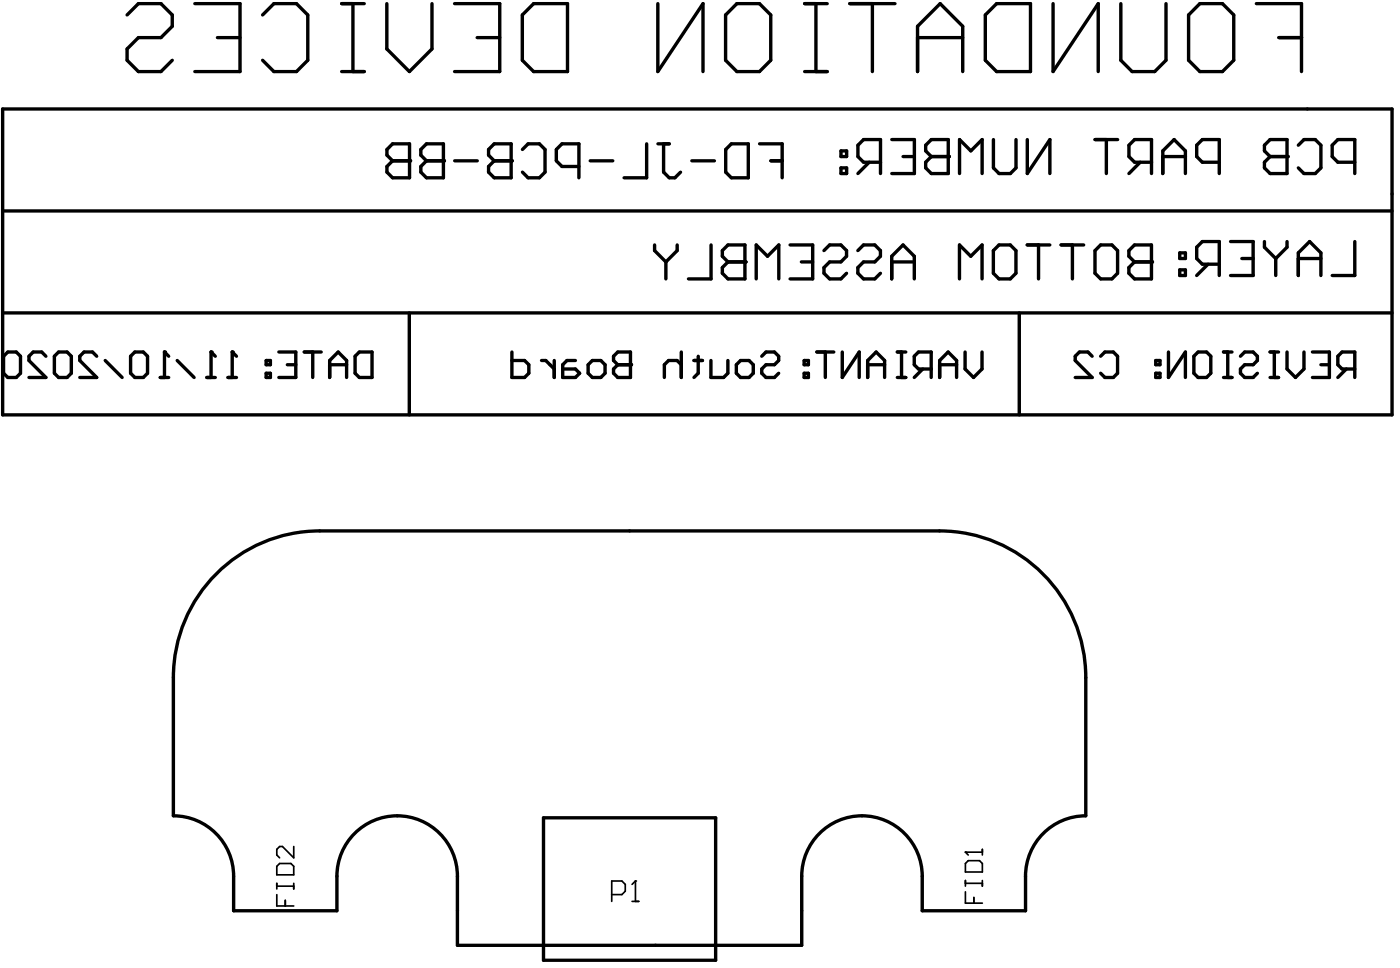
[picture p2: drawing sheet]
<svg xmlns="http://www.w3.org/2000/svg" width="68mm" height="47mm" viewBox="0 0 68 47" stroke-linecap="round" stroke-linejoin="round" font-family="sans-serif">
<g fill="none" stroke="#000" stroke-width=".16">
<path d="M.1 5.3h68v15h-68zM.1 15.3h68M.1 10.3h68M.4 17.2h.4l.2 .2v.8l-.2 .2h-.4l-.2-.2v-.8zM2.2 17.4l-.2-.2h-.4l-.2 .2v.2l.8 .8h-.8M2.9 17.2h.4l.2 .2v.8l-.2 .2h-.4l-.2-.2v-.8zM4.7 17.4l-.2-.2h-.4l-.2 .2v.2l.8 .8h-.8M5.1 17.6l.9 .8M6.2 .7l.6-.5h1.1l.5 .5v.6l-.5 .5h-1.1l-.6 .6v.5l.6 .6h1.1l.5-.6M6.6 17.2h.4l.2 .2v.8l-.2 .2h-.4l-.2-.2v-.8zM7.8 18.4h.4M8 17.2h.1"/>
<path d="M8 17.2v1.2M8 17.2l.2 .2M8.7 17.6l.8 .8M9.5 .2h2.2v3.3h-2.2M10.1 18.4h.4M10.3 17.2h.1M10.3 17.2v1.2M10.3 17.2l.2 .2M10.6 1.8h1.1M11.1 18.4h.5M11.4 17.2h.1M11.4 17.2v1.2"/>
<path d="M11.4 17.2l.2 .2M12.8 .7l.6-.5h1.1l.5 .5v2.2l-.5 .6h-1.1l-.6-.6M13 18.2h.2v.2h-.2zM13 17.6h.2v.2h-.2zM13.6 17.2h.9v1.2h-.9M14 17.8h.5M14.9 17.2h.8M15.3 17.2v1.2M16.1 17.8h.8M16.1 18.4v-.8l.4-.4 .4 .4v.8M16.7 .2h1.1M16.7 3.5h1.1"/>
<path d="M17.3 .2v3.3M17.6 17.2h.6v1.2h-.6l-.2-.2v-.8zM18.9 .2v2.2l1.1 1.1 1.1-1.1v-2.2M19.2 7h.8v1.7h-.8l-.3-.3v-.3l.3-.2-.3-.3v-.3zM19.2 7.9h.8M20 15.3v5M20 7.9h.1M20.8 7h.9v1.7h-.9l-.2-.3v-.3l.2-.2-.2-.3v-.3zM20.8 7.9h.9M21.7 7.9h.1M22.2 .2h2.2v3.3h-2.2M22.2 7.9h1.1"/>
<path d="M23.3 1.8h1.1M24.2 7h.8v1.7h-.8l-.3-.3v-.3l.3-.2-.3-.3v-.3zM24.2 7.9h.8M25 7.9h.1M25 17.2v1.2h.6l.3-.2v-.4l-.3-.2h-.6M25.5 7.3l.3-.3h.6l.2 .3v1.1l-.2 .3h-.6l-.3-.3M26.1 .2h1.6v3.3h-1.6l-.6-.6v-2.2zM26.5 17.6h.2l.4 .4M27.1 17.6v.8M28.1 17.6h-.4l-.2 .2v.6h.6l.2-.2-.2-.2h-.6M28.3 8.1h-.8l-.3-.2v-.6l.3-.3h.8v1.7M28.9 7.9h1.1"/>
<path d="M29 17.6h.4l.2 .2v.4l-.2 .2h-.4l-.2-.2v-.4zM30.2 17.2h.6v1.2h-.6l-.2-.2v-.2l.2-.2-.2-.2v-.2zM30.2 17.8h.6M30.8 17.8h.1M31.6 7v1.7h-1.1M32 12v.2l.6 .6M32.2 .2v3.3l2.2-3.3v3.3M32.2 7h.5M32.4 7v1.4l.3 .3h.3l.3-.3M32.6 12.8v.8M33.1 12v.2l-.5 .6M33.3 17.8l-.2-.2h-.4l-.2 .2v.6"/>
<path d="M33.3 17.2v1.2M33.8 7.9h1.1M33.9 17.6h.4M34.1 17.4v.8l-.2 .2M34.8 17.6v.8h.6l.2-.2v-.6M34.8 12v1.6h-1.1M35.6 12h.8v1.6h-.8l-.3-.3v-.2l.3-.3-.3-.3v-.3zM35.6 12.8h.8M35.8 7h.8v1.7h-.8l-.3-.3v-1.1zM36 .2h1.1l.6 .5v2.2l-.6 .6h-1.1l-.5-.6v-2.2zM36.2 17.6h.4l.2 .2v.4l-.2 .2h-.4l-.2-.2v-.4zM36.4 12.8h.1"/>
<path d="M37 13.6v-1.6l.5 .5 .6-.5v1.6M37.1 7h1.1v1.7M37.2 17.4l.2-.2h.5l.2 .2v.2l-.2 .2h-.5l-.2 .2v.2l.2 .2h.5l.2-.2M37.7 7.9h.5M38.6 12h1.1v1.6h-1.1M39.2 12.8h.5M39.3 18.2h.2v.2h-.2zM39.3 17.6h.2v.2h-.2zM39.3 .2h1.1M39.3 3.5h1.1M39.9 .2v3.3M39.9 17.2h.9"/>
<path d="M40.3 12.2l.3-.2h.5l.3 .2v.3l-.3 .3h-.5l-.3 .3v.2l.3 .3h.5l.3-.3M40.3 17.2v1.2M41.1 8.2h.3v.3h-.3zM41.1 7.4h.3v.2h-.3zM41.2 17.2v1.2l.8-1.2v1.2M41.5 .2h2.3M41.9 12.2l.3-.2h.6l.2 .2v.3l-.2 .3h-.6l-.3 .3v.2l.3 .3h.6l.2-.3M42.4 17.8h.8M42.4 18.4v-.8l.4-.4 .4 .4v.8M42.5 7.9l-.6 .6M42.6 .2v3.3M43 7.9h-.8l-.3-.3v-.5l.3-.3h.8v1.7"/>
<path d="M43.6 13.6v-1.1l.5-.5 .6 .5v1.1M43.6 12.8h1.1M43.6 6.8h1.1v1.7h-1.1M43.9 17.2h.4M43.9 18.4h.4M44.1 17.2v1.2M44.1 7.6h.6M44.9 1.8h2.2M44.9 3.5v-2.2l1.1-1.1 1.1 1.1v2.2M45.1 18l-.4 .4M45.5 18h-.6l-.2-.2v-.4l.2-.2h.6v1.2M45.5 6.8h.9v1.7h-.9l-.2-.3v-.3l.2-.3-.2-.2v-.3z"/>
<path d="M45.5 7.6h.9M45.9 18.4v-.8l.4-.4 .5 .4v.8M45.9 17.8h.9M46.4 7.6h.1M46.9 13.6v-1.6l.6 .5 .5-.5v1.6M46.9 8.5v-1.7l.6 .6 .5-.6v1.7M47.2 17.2v.8l.4 .4 .4-.4v-.8M48.6 6.8v1.4l.2 .3h.6l.3-.3v-1.4M48.7 .2h1.7v3.3h-1.7l-.5-.6v-2.2zM48.8 12h.6l.3 .2v1.1l-.3 .3h-.6l-.2-.3v-1.1zM49.8 15.3v5M50.2 12h1.1"/>
<path d="M50.2 6.8v1.7l1.1-1.7v1.7M50.8 12v1.6M51.5 .2v3.3l2.2-3.3v3.3M51.9 12h1.1M52.4 12v1.6M53.4 17.4l-.2-.2h-.4l-.2 .2v.2l.8 .8h-.8M53.5 6.8h1.1M53.8 17.4l.2-.2h.4l.2 .2v.8l-.2 .2h-.4l-.2-.2M53.8 12h.6l.2 .2v1.1l-.2 .3h-.6l-.3-.3v-1.1zM54.1 6.8v1.7M54.8 .2v2.7l.5 .6h1.1l.6-.6v-2.7M55.5 12h.8v1.6h-.8l-.3-.3v-.2l.3-.3-.3-.3v-.3z"/>
<path d="M55.5 12.8h.8M55.7 7.9l-.5 .6M56.3 12.8h.1M56.3 7.9h-.8l-.3-.3v-.5l.3-.3h.8v1.7M56.5 18.2h.2v.2h-.2zM56.5 17.6h.2v.2h-.2zM56.8 8.5v-1.1l.6-.6 .5 .6v1.1M56.8 7.6h1.1M57.1 17.2v1.2l.8-1.2v1.2M57.7 13.2h.2v.3h-.2zM57.7 12.3h.2v.3h-.2zM58.6 17.2h.4l.2 .2v.8l-.2 .2h-.4l-.2-.2v-.8z"/>
<path d="M58.7 .2h1.1l.5 .5v2.2l-.5 .6h-1.1l-.6-.6v-2.2zM59.1 12.9l-.6 .6M59.6 12.9h-.8l-.3-.3v-.5l.3-.3h.8v1.7M59.6 7.9h-.8l-.3-.3v-.5l.3-.3h.8v1.7M59.8 17.2h.4M59.8 18.4h.4M60 17.2v1.2M60.2 11.8h1.1v1.7h-1.1M60.6 17.4l.2-.2h.5l.2 .2v.2l-.2 .2h-.5l-.2 .2v.2l.2 .2h.5l.2-.2M60.7 12.6h.6M61.4 .2h2.2v3.3M61.8 11.8v.3l.6 .5"/>
<path d="M62.1 6.8h.8v1.7h-.8l-.3-.3v-.3l.3-.3-.3-.2v-.3zM62.1 17.2h.4M62.1 18.4h.4M62.1 7.6h.8M62.3 17.2v1.2M62.4 12.6v.9M62.5 1.8h1.1M62.9 7.6h.1M62.9 11.8v.3l-.5 .5M62.9 17.2v.8l.4 .4 .4-.4v-.8M63.5 7.1l.2-.3h.6l.3 .3v1.1l-.3 .3h-.6l-.2-.3M63.5 13.5v-1.2l.5-.5 .6 .5v1.2"/>
<path d="M63.5 12.6h1.1M64.2 17.2h.8v1.2h-.8M64.6 17.8h.4M65.8 18l-.4 .4M66.2 7.9h-.8l-.3-.3v-.5l.3-.3h.8v1.7M66.2 11.8v1.7h-1.1M66.2 18h-.6l-.2-.2v-.4l.2-.2h.6v1.2M10.9 27.7a7.1 7.1 0 0 1 4.7-1.8h30.3a7.2 7.2 0 0 1 7.2 7.2v6.7a2.95 2.95 0 0 0-3 3v1.7h-5v-1.7a2.95 2.95 0 0 0-3-3 2.95 2.95 0 0 0-2.9 3v3.4h-16.8v-3.4a2.95 2.95 0 0 0-3-3 2.95 2.95 0 0 0-2.9 3v1.7h-5.1v-1.7a2.95 2.95 0 0 0-2.9-3v-6.7a7.2 7.2 0 0 1 2.4-5.4zM26.6 39.9h8.4v7h-8.4z"/>
</g>
<g fill="none" stroke="#000" stroke-width=".08">
<path d="M13.5 43.1v.3M13.5 43.7v.5h.9M13.5 43.3h.9M13.7 42.2h.5l.2 .1v.4h-.9v-.4zM13.9 44v.2M14.4 41.3v.6l-.6-.6h-.1l-.2 .2v.3l.2 .1M14.4 43.1v.3M29.9 43.7h.5l.2-.2v-.3l-.2-.2h-.5v1M30.9 44h.3M31.1 43h.1M31.1 43l-.2 .2M31.1 43v1"/>
<path d="M47.2 41.6h.1M47.2 43v.3M47.2 43.6v.5h.8M47.2 43.1h.8M47.2 41.6h.8M47.2 41.6l.1 .2M47.3 42h.6l.1 .2v.4h-.8v-.4zM47.6 43.8v.3M48 41.5v.3M48 43v.3"/>
</g>
</svg>
